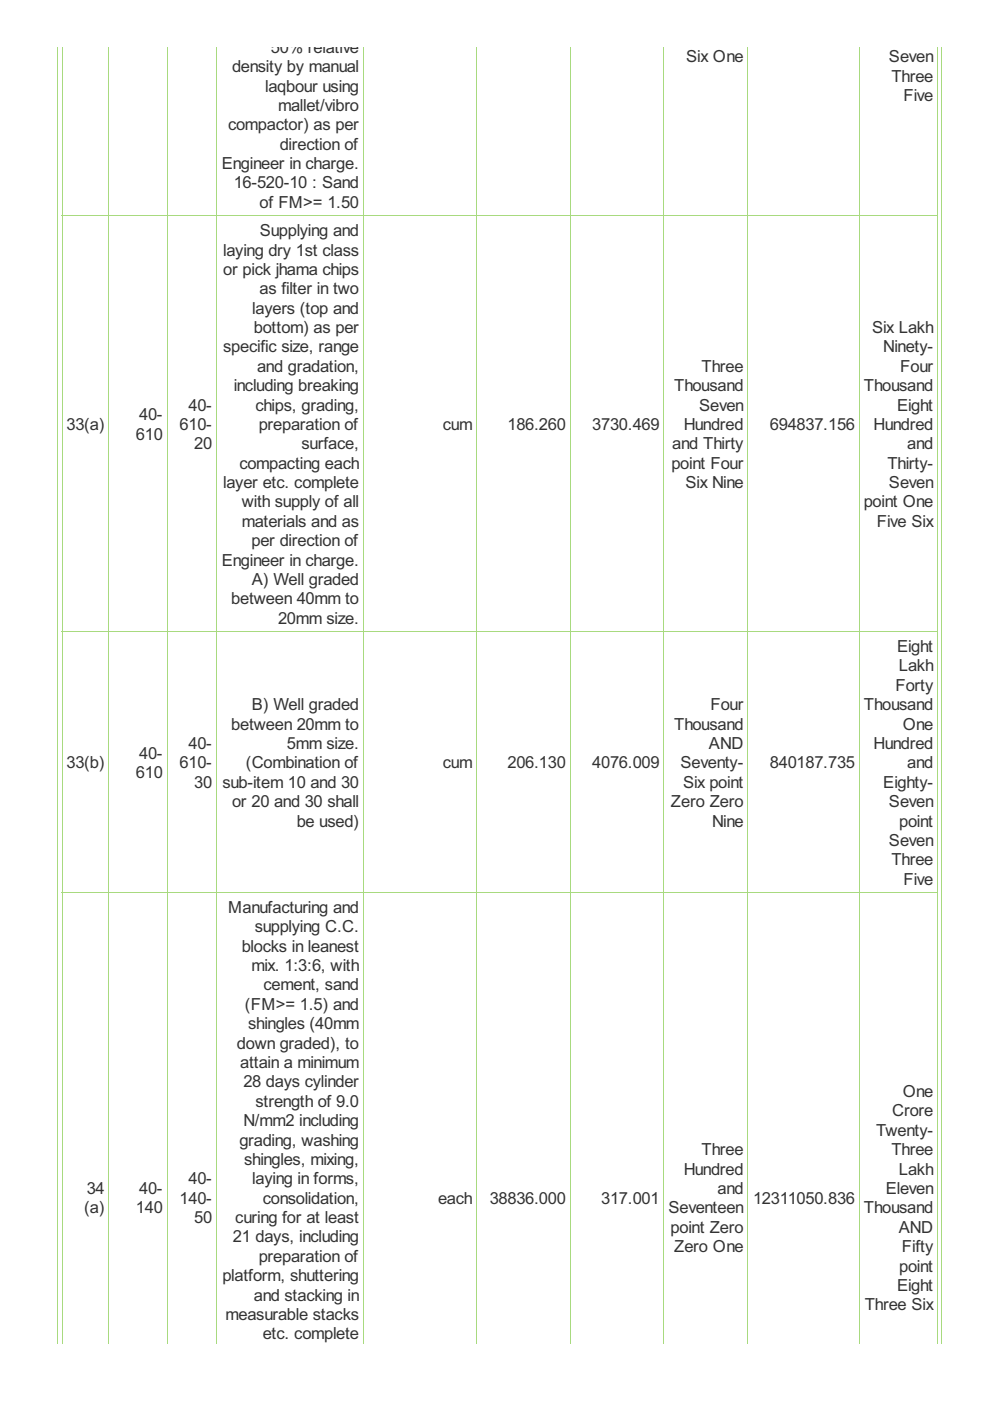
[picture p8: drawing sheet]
<svg xmlns="http://www.w3.org/2000/svg" width="210mm" height="297mm" viewBox="0 0 210 297" stroke-linecap="round" stroke-linejoin="round" font-family="sans-serif">
<defs><g id="words">
<g font-size="3.9" fill="#333">
<text x="57.4" y="11.2">50% relative</text>
<text x="49.2" y="15.3">density by manual</text>
<text x="145.5" y="13.2">Six One</text>
<text x="188.5" y="13.2">Seven</text>
<text x="189" y="17.4">Three</text>
<text x="56.2" y="19.4">laqbour using</text>
<text x="59" y="23.5">mallet/vibro</text>
<text x="191.6" y="21.5">Five</text>
<text x="48.3" y="27.6">compactor) as per</text>
<text x="47" y="35.8">Engineer in charge.</text>
<text x="59.3" y="31.7">direction of</text>
<text x="49.5" y="40">16-520-10 : Sand</text>
<text x="55" y="44.1">of FM&gt;= 1.50</text>
<text x="55.1" y="50.1">Supplying and</text>
<text x="47.3" y="54.2">laying dry 1st class</text>
<text x="47.3" y="58.3">or pick jhama chips</text>
<text x="55" y="62.4">as filter in two</text>
<text x="53.5" y="66.5">layers (top and</text>
<text x="53.8" y="70.6">bottom) as per</text>
<text x="184.9" y="70.6">Six Lakh</text>
<text x="47.3" y="74.7">specific size, range</text>
<text x="187.3" y="74.7">Ninety-</text>
<text x="49.5" y="82.9">including breaking</text>
<text x="54.5" y="78.8">and gradation,</text>
<text x="142.9" y="82.9">Thousand</text>
<text x="148.8" y="78.8">Three</text>
<text x="183.2" y="82.9">Thousand</text>
<text x="190.9" y="78.8">Four</text>
<text x="29.5" y="89.1">40-</text>
<text x="40" y="87.1">40-</text>
<text x="54.2" y="87.1">chips, grading,</text>
<text x="148.2" y="87.1">Seven</text>
<text x="190.2" y="87.1">Eight</text>
<text x="14.1" y="91.2">33(a)</text>
<text x="28.8" y="93.2">610</text>
<text x="38.1" y="91.2">610-</text>
<text x="41.2" y="95.3">20</text>
<text x="54.9" y="91.2">preparation of</text>
<text x="63.9" y="95.3">surface,</text>
<text x="93.9" y="91.2">cum</text>
<text x="107.6" y="91.2">186.260</text>
<text x="125.6" y="91.2">3730.469</text>
<text x="142.5" y="95.3">and Thirty</text>
<text x="145" y="91.2">Hundred</text>
<text x="163.3" y="91.2">694837.156</text>
<text x="185.2" y="91.2">Hundred</text>
<text x="192.4" y="95.3">and</text>
<text x="50.7" y="99.4">compacting each</text>
<text x="142.4" y="99.4">point Four</text>
<text x="188.1" y="99.4">Thirty-</text>
<text x="47.3" y="103.5">layer etc. complete</text>
<text x="51.3" y="107.6">with supply of all</text>
<text x="145.3" y="103.5">Six Nine</text>
<text x="183.1" y="107.6">point One</text>
<text x="188.5" y="103.5">Seven</text>
<text x="51.3" y="111.7">materials and as</text>
<text x="185.9" y="111.7">Five Six</text>
<text x="47" y="119.9">Engineer in charge.</text>
<text x="53.3" y="115.8">per direction of</text>
<text x="53.4" y="124">A) Well graded</text>
<text x="49" y="128.1">between 40mm to</text>
<text x="59" y="132.3">20mm size.</text>
<text x="190.2" y="138.3">Eight</text>
<text x="190.5" y="142.4">Lakh</text>
<text x="189.9" y="146.5">Forty</text>
<text x="49" y="154.7">between 20mm to</text>
<text x="53.4" y="150.6">B) Well graded</text>
<text x="142.9" y="154.7">Thousand</text>
<text x="150.6" y="150.6">Four</text>
<text x="183.2" y="150.6">Thousand</text>
<text x="191.4" y="154.7">One</text>
<text x="29.5" y="160.9">40-</text>
<text x="40" y="158.8">40-</text>
<text x="60.9" y="158.8">5mm size.</text>
<text x="150.3" y="158.8">AND</text>
<text x="185.2" y="158.8">Hundred</text>
<text x="14.1" y="162.9">33(b)</text>
<text x="28.8" y="165">610</text>
<text x="38.1" y="162.9">610-</text>
<text x="41.2" y="167">30</text>
<text x="47.2" y="167">sub-item 10 and 30</text>
<text x="52.1" y="162.9">(Combination of</text>
<text x="93.9" y="162.9">cum</text>
<text x="107.6" y="162.9">206.130</text>
<text x="125.6" y="162.9">4076.009</text>
<text x="144.3" y="162.9">Seventy-</text>
<text x="144.8" y="167">Six point</text>
<text x="163.3" y="162.9">840187.735</text>
<text x="187.3" y="167">Eighty-</text>
<text x="192.4" y="162.9">and</text>
<text x="49.2" y="171.1">or 20 and 30 shall</text>
<text x="142.2" y="171.1">Zero Zero</text>
<text x="188.5" y="171.1">Seven</text>
<text x="62.9" y="175.2">be used)</text>
<text x="151" y="175.2">Nine</text>
<text x="188.5" y="179.4">Seven</text>
<text x="190.7" y="175.2">point</text>
<text x="189" y="183.5">Three</text>
<text x="191.6" y="187.6">Five</text>
<text x="48.4" y="193.6">Manufacturing and</text>
<text x="54" y="197.7">supplying C.C.</text>
<text x="51.3" y="201.8">blocks in leanest</text>
<text x="53.3" y="205.9">mix. 1:3:6, with</text>
<text x="51.9" y="214.1">(FM&gt;= 1.5) and</text>
<text x="55.9" y="210">cement, sand</text>
<text x="52.6" y="218.2">shingles (40mm</text>
<text x="50.2" y="222.3">down graded), to</text>
<text x="50.9" y="226.4">attain a minimum</text>
<text x="51.6" y="230.6">28 days cylinder</text>
<text x="191.4" y="232.6">One</text>
<text x="51.7" y="238.8">N/mm2 including</text>
<text x="54.2" y="234.7">strength of 9.0</text>
<text x="189.2" y="236.7">Crore</text>
<text x="50.7" y="242.9">grading, washing</text>
<text x="148.8" y="244.9">Three</text>
<text x="185.7" y="240.8">Twenty-</text>
<text x="189" y="244.9">Three</text>
<text x="40" y="251.1">40-</text>
<text x="51.8" y="247">shingles, mixing,</text>
<text x="53.5" y="251.1">laying in forms,</text>
<text x="145" y="249">Hundred</text>
<text x="190.5" y="249">Lakh</text>
<text x="17.9" y="257.3">(a)</text>
<text x="18.4" y="253.2">34</text>
<text x="28.8" y="257.3">140</text>
<text x="29.5" y="253.2">40-</text>
<text x="38.1" y="255.2">140-</text>
<text x="55.7" y="255.2">consolidation,</text>
<text x="92.9" y="255.2">each</text>
<text x="103.8" y="255.2">38836.000</text>
<text x="127.5" y="255.2">317.001</text>
<text x="141.7" y="257.3">Seventeen</text>
<text x="152.1" y="253.2">and</text>
<text x="159.7" y="255.2">12311050.836</text>
<text x="183.2" y="257.3">Thousand</text>
<text x="187.8" y="253.2">Eleven</text>
<text x="41.2" y="259.3">50</text>
<text x="49.4" y="263.4">21 days, including</text>
<text x="49.9" y="259.3">curing for at least</text>
<text x="142.2" y="261.4">point Zero</text>
<text x="190.5" y="261.4">AND</text>
<text x="54.9" y="267.5">preparation of</text>
<text x="142.9" y="265.5">Zero One</text>
<text x="190.7" y="269.6">point</text>
<text x="191.2" y="265.5">Fifty</text>
<text x="47.2" y="271.7">platform, shuttering</text>
<text x="53.8" y="275.8">and stacking in</text>
<text x="190.2" y="273.7">Eight</text>
<text x="47.8" y="279.9">measurable stacks</text>
<text x="183.3" y="277.8">Three Six</text>
<text x="55.7" y="284">etc. complete</text>
</g>
</g></defs>
<g fill="none" stroke="#a8da7f" stroke-width=".21">
<path d="M12.1 9.9v275M13.2 9.9v275M23.1 9.9v275M35.4 9.9v275M45.9 9.9v275M77 9.9v275M101 9.9v275M120.9 9.9v275M140.7 9.9v275M158.5 9.9v275M182.2 9.9v275M198.8 9.9v275"/>
<path d="M199.6 9.9v275M13.1 45.7h185.8M13.1 133.9h185.8M13.1 189.2h185.8"/>
</g>
<use href="#words"/>
</svg>
